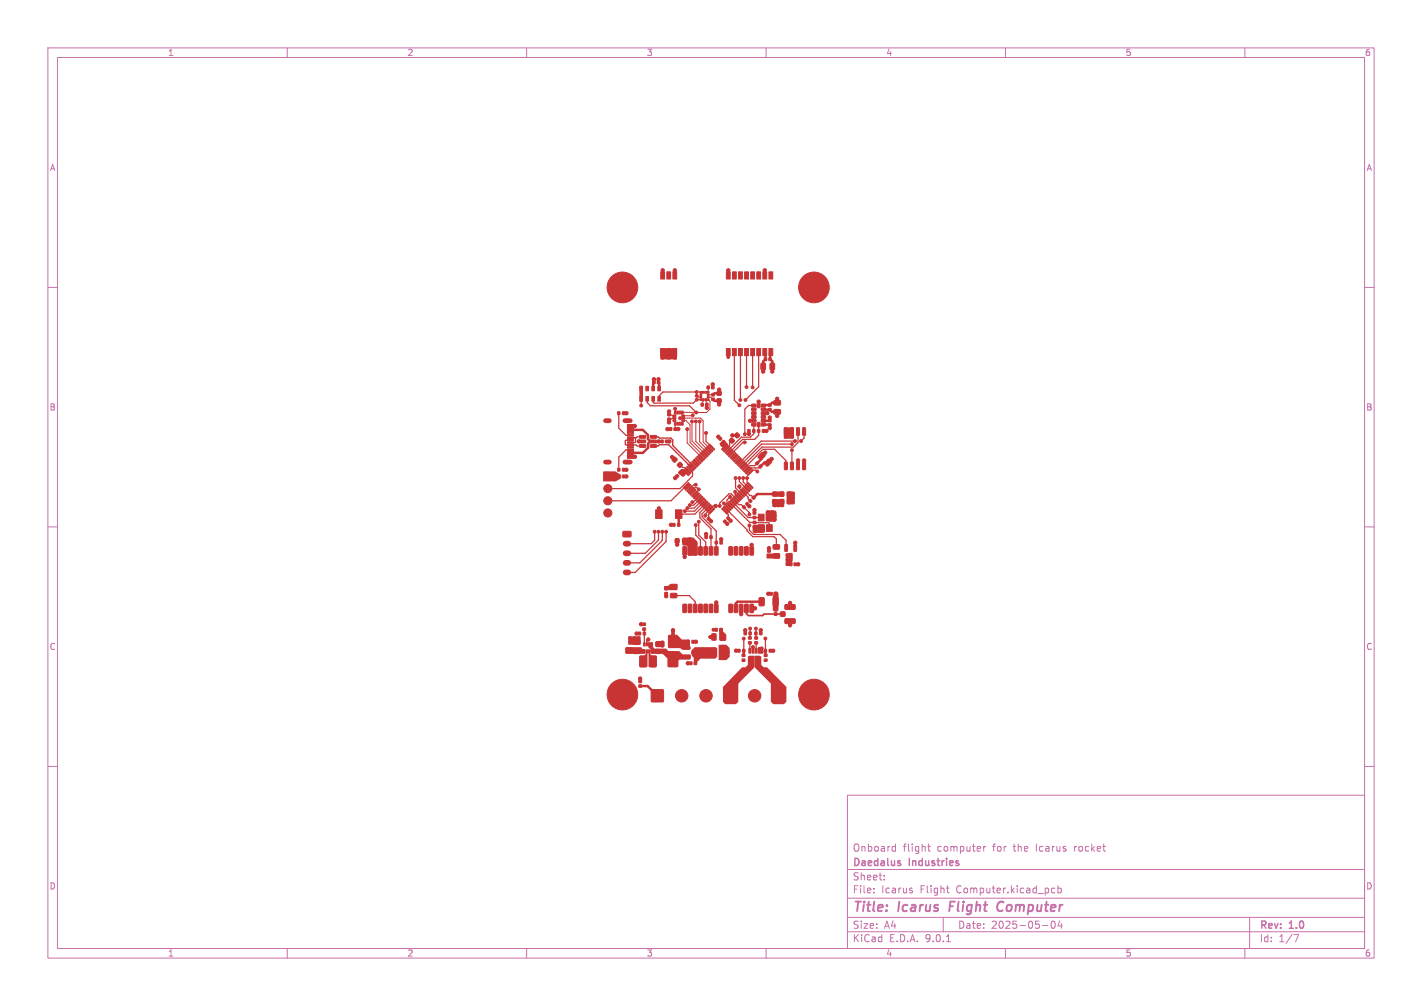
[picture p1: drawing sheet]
<svg xmlns="http://www.w3.org/2000/svg" width="297mm" height="210mm" viewBox="0 0 297 210" stroke-linecap="round" stroke-linejoin="round" font-family="sans-serif">
<defs><g id="words">
<g font-size="2.8" fill="#c872ab">
<text x="178" y="190.9">Title:</text>
<text x="187.7" y="190.9">Icarus</text>
<text x="199.1" y="190.9">Flight</text>
<text x="209.9" y="190.9">Computer</text>
</g>
<g font-size="2.1" fill="#c872ab">
<text x="178" y="178">Onboard</text>
<text x="188.6" y="178">flight</text>
<text x="195.8" y="178">computer</text>
<text x="207.5" y="178">for</text>
<text x="212" y="178">the</text>
<text x="216.8" y="178">Icarus</text>
<text x="224.9" y="178">rocket</text>
<text x="178" y="184">Sheet:</text>
<text x="178" y="181.2">Daedalus</text>
<text x="190" y="181.2">Industries</text>
<text x="178" y="186.7">File:</text>
<text x="184.1" y="186.7">Icarus</text>
<text x="192.2" y="186.7">Flight</text>
<text x="199.9" y="186.7">Computer.kicad_pcb</text>
<text x="178" y="196.9">KiCad</text>
<text x="178" y="194.1">Size:</text>
<text x="184.7" y="194.1">A4</text>
<text x="185.7" y="196.9">E.D.A.</text>
<text x="193.3" y="196.9">9.0.1</text>
<text x="200" y="194.1">Date:</text>
<text x="207" y="194.1">2025-05-04</text>
<text x="263" y="194.3">Rev:</text>
<text x="263" y="196.9">Id:</text>
<text x="267.1" y="196.9">1/7</text>
<text x="269.4" y="194.3">1.0</text>
</g>
<g font-size="1.8" fill="#c872ab">
<text x="35" y="11.9">1</text>
<text x="85" y="11.9">2</text>
<text x="135" y="11.9">3</text>
<text x="185" y="11.9">4</text>
<text x="235" y="11.9">5</text>
<text x="285" y="11.9">6</text>
<text x="10.3" y="35.9">A</text>
<text x="285.4" y="35.9">A</text>
<text x="10.3" y="85.9">B</text>
<text x="285.3" y="85.9">B</text>
<text x="10.3" y="135.9">C</text>
<text x="285.3" y="135.9">C</text>
<text x="10.3" y="185.9">D</text>
<text x="285.3" y="185.9">D</text>
<text x="35" y="199.9">1</text>
<text x="85" y="199.9">2</text>
<text x="135" y="199.9">3</text>
<text x="185" y="199.9">4</text>
<text x="235" y="199.9">5</text>
<text x="285" y="199.9">6</text>
</g>
</g></defs>
<g fill="none" stroke="#c872ab" stroke-width=".21">
<path d="M10 10h277v190h-277zM12 12h273v186h-273zM60 10v2M110 10v2M160 10v2M210 10v2M260 10v2M10 60h2M285 60h2M10 110h2M285 110h2M10 160h2"/>
<path d="M177 166h108v32h-108zM186.6 176.7l.4 .1M187 176.2v1.5M187 177.6l-.4 .1M193.7 176.7h.6M194 176.2v1.3l.3 .2M205.5 176.7v1M205.9 176.7l-.4 .3M285 160h2M60 198v2M110 198v2M160 198v2"/>
<path d="M177 194.5h108M177 191.5h108M177 187.5h108M177 181.5h108M182.5 186.3v.1M182.5 185.5v.1M184.7 183.6v.1M184.7 182.8v.1M190.4 185.9l.2 .2-.2 .3M190.4 185.4l.1 .1M197 191.5v3M197.7 196.6h.8"/>
<path d="M197.7 185.4h.5M198 186.3l.2 .1M210 198v2M217.7 193.2h1.2M219.7 192.4a.81 .81 0 0 0 .3 1.4l.2-.1 .2-.5-.2-.8M219.7 186.3l.2 .1 .4-.1M220.3 185.5l-.4-.1-.2 .1M221 185.5l.4-.1 .3 .3-.2 .6h-.5M221 184.9v1.5M221.3 192.2l-.3 1.1h.9M221.7 192.8v1M260 198v2"/>
<path d="M261 191.5v6.5M270.2 195.1h1l-.6 1.5"/>
</g>
<path d="M198.5 188.2l-.2 2M209.3 188.2a1.07 1.07 0 0 0-1 .8 1.07 1.07 0 0 0 .5 1.2l.5-.1" fill="none" stroke="#c872ab" stroke-width=".4"/>
<path d="M187.9 179.7l.2 .1M187.9 180.2l.2 .2-.2 .3" fill="none" stroke="#c872ab" stroke-width=".3"/>
<g fill="#c83434" stroke="#c83434" stroke-width=".21">
<path d="M136.1 144h2.4v2.5h-2.4z"/>
<path d="M141.5 96.9l.5-.4 .6 .5-.6 .6-.5-.4z"/>
<path d="M140.4 95.8l.5-.4 .6 .5-.6 .6-.5-.4z"/>
<path d="M129 97.8h.5v.5h-.5z"/>
<path d="M130 97.8h.5v.5h-.5z"/>
<path d="M142.7 126.2l.5-.1 .2 .1v1.5l-.1 .2-.7-.1z"/>
<path d="M143.8 126.2l.5-.1 .2 .1v1.5l-.1 .2-.7-.1z"/>
<path d="M144.9 126.2l.5-.1 .2 .1v1.5l-.1 .2-.7-.1z"/>
<path d="M146 126.2l.5-.1 .2 .1v1.5l-.1 .2-.7-.1z"/>
<path d="M147.1 126.2l.5-.1 .2 .1v1.5l-.1 .2-.7-.1z"/>
<path d="M148.2 126.2l.5-.1 .2 .1v1.5l-.1 .2-.7-.1z"/>
<path d="M149.3 126.2l.5-.1 .2 .1v1.5l-.1 .2-.7-.1z"/>
<path d="M152.3 126.2l.5-.1 .2 .1v1.5l-.1 .2-.7-.1z"/>
<path d="M153.4 126.2l.5-.1 .2 .1v1.5l-.1 .2-.7-.1z"/>
<path d="M154.5 126.2l.5-.1 .2 .1v1.5l-.1 .2-.7-.1z"/>
<path d="M155.6 126.2l.5-.1 .2 .1v1.5l-.1 .2-.7-.1z"/>
<path d="M156.7 126.2l.5-.1 .2 .1v1.5l-.1 .2-.7-.1z"/>
<path d="M156.7 114.2l.5-.1 .2 .1v1.5l-.1 .2-.7-.1z"/>
<path d="M155.6 114.2l.5-.1 .2 .1v1.5l-.1 .2-.7-.1z"/>
<path d="M154.5 114.2l.5-.1 .2 .1v1.5l-.1 .2-.7-.1z"/>
<path d="M153.4 114.2l.5-.1 .2 .1v1.5l-.1 .2-.7-.1z"/>
<path d="M152.3 114.2l.5-.1 .2 .1v1.5l-.1 .2-.7-.1z"/>
<path d="M149.3 114.2l.5-.1 .2 .1v1.5l-.1 .2-.7-.1z"/>
<path d="M148.2 114.2l.5-.1 .2 .1v1.5l-.1 .2-.7-.1z"/>
<path d="M147.1 114.2l.5-.1 .2 .1v1.5l-.1 .2-.7-.1z"/>
<path d="M146 114.2l.5-.1 .2 .1v1.5l-.1 .2-.7-.1z"/>
<path d="M144.9 114.2l.5-.1 .2 .1v1.5l-.1 .2-.7-.1z"/>
<path d="M143.8 114.2l.5-.1 .2 .1v1.5l-.1 .2-.7-.1z"/>
<path d="M142.7 114.2l.5-.1 .2 .1v1.5l-.1 .2-.7-.1z"/>
<path d="M161.4 104.3h.8v.8h-.8z"/>
<path d="M161.4 102.8h.8v.7h-.8z"/>
<path d="M161.5 115.6h1.2l.1 .2v.6l-.2 .1h-1l-.2-.2z"/>
<path d="M161.5 113.8l1.2-.1 .1 .2v.6l-.2 .2-1-.1-.2-.2z"/>
<path d="M137 135.6h.8v.8h-.8z"/>
<path d="M137 134.1h.8v.7h-.8z"/>
<path d="M133.3 132h.5v.5h-.5z"/>
<path d="M134.3 132h.5v.5h-.5z"/>
<path d="M157.6 131.9h.5v.6h-.5z"/>
<path d="M158.7 131.9h.4v.6h-.4z"/>
<path d="M148.7 82.2h.5v.4h-.5z"/>
<path d="M148.7 83.1h.5v.5h-.5z"/>
<path d="M159 75.9l.7-.1 .2 .1v1.1l-.2 .2h-.6l-.2-.1z"/>
<path d="M160.9 75.9l.6-.1 .3 .1v1.1l-.2 .2h-.6l-.2-.1z"/>
<path d="M157.3 107.8h.5v.5h-.5z"/>
<path d="M157.3 106.8h.5v.5h-.5z"/>
<path d="M132.3 135.5h1.3l.1 .2v.6l-.2 .2-1.1-.1-.1-.2z"/>
<path d="M132.3 133.6h1.3l.1 .2v.6l-.2 .2-1.1-.1-.1-.2z"/>
<path d="M157.3 108.8h.6v.5h-.6z"/>
<path d="M157.3 109.8h.6v.5h-.6z"/>
<path d="M157.8 96.6l.4-.2 .3 .3-.4 .4-.3-.3z"/>
<path d="M158.7 97.1h.2l.3 .3-.4 .3-.3-.3z"/>
<path d="M161.7 83.7l1.2-.1 .1 .2v.6l-.2 .2h-1l-.2-.3z"/>
<path d="M161.7 85.6l1.2-.1 .1 .2v.6l-.2 .2h-1l-.2-.3z"/>
<path d="M141.8 98.6l.3-.2 .4 .4-.4 .2-.3-.3z"/>
<path d="M141.3 99.1l.2-.1 .3 .3-.3 .4-.4-.3z"/>
<path d="M149.8 81.7h.8v.8h-.8z"/>
<path d="M149.8 83.3h.8v.7h-.8z"/>
<path d="M138.9 122.7h.5v.4h-.5z"/>
<path d="M138.9 123.7h.5v.4h-.5z"/>
<path d="M160.5 84.3h.5v.5h-.5z"/>
<path d="M160.5 85.3h.5v.5h-.5z"/>
<path d="M159 88.4h.8l.1 .5h-.8z"/>
<path d="M159 87.6h.8l.1 .5h-.8z"/>
<path d="M159 86.8h.8l.1 .5h-.8z"/>
<path d="M159 86h.8l.1 .5h-.8z"/>
<path d="M159 85.2h.8l.1 .5h-.8z"/>
<path d="M159 84.4h.8l.1 .5h-.8z"/>
<path d="M158.2 84.2l.5 .1v.8l-.5-.1z"/>
<path d="M157 84.4h.8l.1 .5h-.8z"/>
<path d="M157 85.2h.8l.1 .5h-.8z"/>
<path d="M157 86h.8l.1 .5h-.8z"/>
<path d="M157 86.8h.8l.1 .5h-.8z"/>
<path d="M157 87.6h.8l.1 .5h-.8z"/>
<path d="M157 88.4h.8l.1 .5h-.8z"/>
<path d="M158.2 88.2l.5 .1v.8l-.5-.1z"/>
<path d="M156.3 132.9h.6v.5h-.6z"/>
<path d="M156.3 134h.6v.4h-.6z"/>
<path d="M162.9 102.8h.8v.8h-.8z"/>
<path d="M164.5 102.8h.7v.8h-.7z"/>
<path d="M146.2 81.7h.4v.4h-.4z"/>
<path d="M146.2 82.2h.4v.4h-.4z"/>
<path d="M146.2 82.7h.4v.4h-.4z"/>
<path d="M146.2 83.2h.4v.4h-.4z"/>
<path d="M146.7 83.2h.4v.4h-.4z"/>
<path d="M147.2 83.2h.4v.4h-.4z"/>
<path d="M147.7 83.2h.4v.4h-.4z"/>
<path d="M147.7 82.7h.4v.4h-.4z"/>
<path d="M147.7 82.2h.4v.4h-.4z"/>
<path d="M147.7 81.7h.4v.4h-.4z"/>
<path d="M147.2 81.7h.4v.4h-.4z"/>
<path d="M146.7 81.7h.4v.4h-.4z"/>
<path d="M141.5 109.3h.5v.5h-.5z"/>
<path d="M140.5 109.3h.5v.5h-.5z"/>
<path d="M147.2 111.8h.5v.6h-.5z"/>
<path d="M148.3 111.8h.4v.6h-.4z"/>
<path d="M126.1 98.6h1.7v1.7h-1.7z"/>
<path d="M150.4 131.2h.4v.6h-.4z"/>
<path d="M149.3 131.2h.5v.6h-.5z"/>
<path d="M134.2 131.1h.6v.5h-.6z"/>
<path d="M134.2 130.1h.6v.4h-.6z"/>
<path d="M150.6 132.3h.6l.2 .1 .1 1-.2 .3h-.6l-.2-.2z"/>
<path d="M148.7 132.3h.6l.3 .1v1l-.2 .3h-.5l-.3-.2z"/>
<path d="M147.9 108h.2l.3 .3-.4 .4-.4-.4z"/>
<path d="M147 107.5l.3-.2 .4 .3-.4 .4-.3-.3z"/>
<path d="M159.2 89.7h.5v.5h-.5z"/>
<path d="M158.2 89.7h.5v.5h-.5z"/>
<path d="M156.2 89.7h.5v.5h-.5z"/>
<path d="M157.2 89.7h.5v.5h-.5z"/>
<path d="M129 99.2h.5v.5h-.5z"/>
<path d="M130 99.2h.5v.5h-.5z"/>
<path d="M151.8 108.1l.3-.2 .3 .4-.3 .2-.3-.3z"/>
<path d="M151.1 108.8l.4-.3 .3 .5-.4 .2-.3-.3z"/>
<path d="M137.3 79.6h.5v.5h-.5z"/>
<path d="M136.3 79.6h.5v.5h-.5z"/>
<path d="M134.4 135.7h.3v.6h-.3z"/>
<path d="M134.9 135.7h.3v.6h-.3z"/>
<path d="M135.4 135.7h.3v.6h-.3z"/>
<path d="M135.9 135.7h.3v.6h-.3z"/>
<path d="M135.9 134.2h.3v.6h-.3z"/>
<path d="M135.4 134.2h.3v.6h-.3z"/>
<path d="M134.9 134.2h.3v.6h-.3z"/>
<path d="M134.4 134.2h.3v.6h-.3z"/>
<path d="M142.7 135h1.3l.1 .5h-1.4z"/>
<path d="M142.7 136.9h1.3l.1 .5h-1.4z"/>
<path d="M144.5 135.9h1.4l.1 .5-1.4 .1z"/>
<path d="M163 127.8h.9v.8h-.9z"/>
<path d="M164 126.3l2-.1 .1 .2v.7l-.2 .1h-1.8l-.2-.2z"/>
<path d="M164 129.2h2l.1 .2v.6l-.2 .2h-1.8l-.2-.3z"/>
<path d="M135.9 137.1l.9-.1 .2 .2v1.8l-.1 .2h-.9l-.2-.1z"/>
<path d="M133.7 137.1l.9-.1 .3 .2v1.8l-.2 .2h-.8l-.2-.1z"/>
<path d="M133.6 90.9h1.2l.1 .5-1.3 .1z"/>
<path d="M133.6 91.9h1.2l.1 .5h-1.3z"/>
<path d="M133.6 92.8h1.2l.1 .5-1.3 .1z"/>
<path d="M135.9 92.8h1.1l.1 .5-1.2 .1z"/>
<path d="M135.9 91.9h1.1l.1 .5h-1.2z"/>
<path d="M135.9 90.9h1.1l.1 .5-1.2 .1z"/>
<path d="M139.7 136.7h1.7v2.4h-1.7z"/>
<path d="M139.7 132.7h1.7v2.4h-1.7z"/>
<path d="M150.4 113h.5v.6h-.5z"/>
<path d="M149.4 113h.4v.6h-.4z"/>
<path d="M159.6 135.6h.5v.5h-.5z"/>
<path d="M160.7 135.6h.4v.5h-.4z"/>
<path d="M150.8 92.2l.3-.3 .4 .4-.4 .3-.3-.2z"/>
<path d="M150.4 91.3h.2l.2 .3-.4 .4-.3-.4z"/>
<path d="M161.8 123.7h.4v.5h-.4z"/>
<path d="M160.8 123.7h.5v.5h-.5z"/>
<path d="M160.3 115.8h.6v.5h-.6z"/>
<path d="M160.3 114.8h.6v.5h-.6z"/>
<path d="M164.9 117.5h.5v.6h-.5z"/>
<path d="M165.9 117.5h.4v.6h-.4z"/>
<path d="M133.4 143h.6v.5h-.6z"/>
<path d="M133.4 142h.6v.5h-.6z"/>
<path d="M159.6 137.6h.6v.5h-.6z"/>
<path d="M159.6 136.6h.6v.4h-.6z"/>
<path d="M147.7 80.6h.5v.5h-.5z"/>
<path d="M148.6 80.6h.5v.5h-.5z"/>
<path d="M139.5 86.3h.5v.5h-.5z"/>
<path d="M139.5 87.3h.5v.5h-.5z"/>
<path d="M157.1 103.8l.3-.2 .3 .4-.3 .2-.3-.3z"/>
<path d="M156.4 104.5l.4-.3 .3 .5-.4 .2-.3-.3z"/>
<path d="M129 86h.5v.5h-.5z"/>
<path d="M130 86h.5v.5h-.5z"/>
<path d="M162.9 104.3h.8v.8h-.8z"/>
<path d="M164.5 104.3h.7v.8h-.7z"/>
<path d="M159.6 74.7h.5v.5h-.5z"/>
<path d="M160.6 74.7h.5v.5h-.5z"/>
<path d="M157.6 132.9h.6v.5h-.6z"/>
<path d="M157.6 134h.6v.4h-.6z"/>
<path d="M160.1 109.5h1.2v1.4h-1.2z"/>
<path d="M160.1 107.3h1.2v1.4h-1.2z"/>
<path d="M158.4 107.3h1.2v1.4h-1.2z"/>
<path d="M158.4 109.5h1.2v1.4h-1.2z"/>
<path d="M158.6 124.8l.8-.1 .2 .2v1.3l-.1 .3h-.7l-.3-.2z"/>
<path d="M161.5 124.8l.8-.1 .2 .2 .1 1.3-.2 .3h-.7l-.2-.2z"/>
<path d="M163.9 96.5h.5v1.6l-.6-.1z"/>
<path d="M165.1 96.5h.6l-.1 1.6-.5-.1z"/>
<path d="M166.4 96.5h.6l-.1 1.6-.5-.1z"/>
<path d="M167.7 96.5h.6l-.1 1.6-.6-.1z"/>
<path d="M167.7 89.3l.6 .1-.1 1.5-.6-.1z"/>
<path d="M166.4 89.3l.6 .1-.1 1.5-.5-.1z"/>
<path d="M165.1 89.3l.6 .1-.1 1.5-.5-.1z"/>
<path d="M163.9 89.3l.5 .1v1.5l-.6-.1z"/>
<path d="M131.1 88.6h1.2v.6h-1.2z"/>
<path d="M131.1 89.4h1.2v.6h-1.2z"/>
<path d="M131.1 90.7h1.2v.3h-1.2z"/>
<path d="M131.1 91.7h1.2v.3h-1.2z"/>
<path d="M131.1 92.2h1.2v.3h-1.2z"/>
<path d="M131.1 93.2h1.2v.3h-1.2z"/>
<path d="M131.1 94.2h1.2v.6h-1.2z"/>
<path d="M131.1 95h1.2v.6h-1.2z"/>
<path d="M131.1 93.7h1.2v.3h-1.2z"/>
<path d="M131.1 92.7h1.2v.3h-1.2z"/>
<path d="M131.1 91.2h1.2v.3h-1.2z"/>
<path d="M131.1 90.2h1.2v.3h-1.2z"/>
<path d="M142.6 112.5h.8v.8h-.8z"/>
<path d="M141 112.5h.8v.8h-.8z"/>
<path d="M152.4 91.8l.5-.4 .4 .4 .1 .3-.6 .4-.5-.4z"/>
<path d="M153.8 90.4l.2-.1 .5 .5-.5 .6h-.2l-.4-.4z"/>
<path d="M160.5 88.5h.5v.5h-.5z"/>
<path d="M160.5 87.5h.5v.5h-.5z"/>
<path d="M165.8 113.7h.6l-.1 1.4-.5-.1z"/>
<path d="M163.9 113.7h.6l-.1 1.4-.5-.1z"/>
<path d="M164.9 115.6h.5l-.1 1.4-.4-.1z"/>
<path d="M148.5 135.4l.8-.1 .3 .2v1.3l-.2 .3h-.8l-.2-.2z"/>
<path d="M138 91.9h.5v.5h-.5z"/>
<path d="M139 91.9h.5v.5h-.5z"/>
<path d="M159.1 94.5h.3l.4 .6-.9 .9-.6-.6z"/>
<path d="M160.4 95.9h.4l.4 .5-.9 .9-.6-.6z"/>
<path d="M143.5 133.7h.5v.6h-.5z"/>
<path d="M144.5 133.7h.5v.6h-.5z"/>
<path d="M155 137.6h.6v.5h-.6z"/>
<path d="M155 136.6h.6v.4h-.6z"/>
<path d="M142.4 85.8l.3 .1-.1 .5h-.2z"/>
<path d="M141.9 85.8l.3 .1-.1 .5h-.2z"/>
<path d="M141.4 85.8l.3 .1-.1 .5h-.2z"/>
<path d="M140.9 85.8l.3 .1-.1 .5h-.2z"/>
<path d="M140.6 86.6h.5l.1 .3-.6 .1z"/>
<path d="M140.6 87.1h.5l.1 .3-.6 .1z"/>
<path d="M140.6 87.6h.5l.1 .3-.6 .1z"/>
<path d="M140.9 88.2h.3l-.1 .6-.2-.1z"/>
<path d="M141.4 88.2h.3l-.1 .6-.2-.1z"/>
<path d="M141.9 88.2h.3l-.1 .6-.2-.1z"/>
<path d="M142.4 88.2h.3l-.1 .6-.2-.1z"/>
<path d="M142.4 87.6h.5l.1 .3-.6 .1z"/>
<path d="M142.4 87.1h.5l.1 .3-.6 .1z"/>
<path d="M142.4 86.6h.5l.1 .3-.6 .1z"/>
<path d="M155.1 135.6h.5v.5h-.5z"/>
<path d="M154.1 135.6h.5v.5h-.5z"/>
<path d="M140.8 89.3h.5v.5h-.5z"/>
<path d="M139.8 89.3h.5v.5h-.5z"/>
<path d="M140.1 122h1.1l.2 .2v.6l-.2 .1h-1l-.2-.2z"/>
<path d="M140.1 123.9h1.1l.2 .2v.6l-.2 .1h-1l-.2-.2z"/>
<path d="M161.7 127.9h.6v.5h-.6z"/>
<path d="M161.7 127h.6v.5h-.6z"/>
<path d="M156.4 131.9h.5v.6h-.5z"/>
<path d="M155.4 131.9h.5v.6h-.5z"/>
<path d="M160.6 56.8h.8v1.5h-.8z"/>
<path d="M159.3 56.8h.8v1.5h-.8z"/>
<path d="M158.1 56.8h.8v1.5h-.8z"/>
<path d="M156.8 56.8h.8v1.5h-.8z"/>
<path d="M155.5 56.8h.8v1.5h-.8z"/>
<path d="M154.3 56.8h.8v1.5h-.8z"/>
<path d="M153 56.8h.8v1.5h-.8z"/>
<path d="M151.7 56.8h.8v1.5h-.8z"/>
<path d="M140.5 56.8h.8v1.5h-.8z"/>
<path d="M139.3 56.8h.8v1.5h-.8z"/>
<path d="M138 56.8h.8v1.5h-.8z"/>
<path d="M138 72.8h.8v1.5h-.8z"/>
<path d="M139.3 72.8h.8v1.5h-.8z"/>
<path d="M140.5 72.8h.8v1.5h-.8z"/>
<path d="M151.7 72.8h.8v1.5h-.8z"/>
<path d="M153 72.8h.8v1.5h-.8z"/>
<path d="M154.3 72.8h.8v1.5h-.8z"/>
<path d="M155.5 72.8h.8v1.5h-.8z"/>
<path d="M156.8 72.8h.8v1.5h-.8z"/>
<path d="M158.1 72.8h.8v1.5h-.8z"/>
<path d="M159.3 72.8h.8v1.5h-.8z"/>
<path d="M160.6 72.8h.8v1.5h-.8z"/>
<path d="M136.9 106.4h1.4v1.8h-1.4z"/>
<path d="M141.1 106.4h1.3v1.8h-1.3z"/>
<path d="M150.8 106.2l.2-.1 1 1.1-.2 .1z"/>
<path d="M151.1 105.8l.2-.1 1 1.1-.2 .1z"/>
<path d="M151.5 105.5l.2-.1 1 1.1-.2 .1z"/>
<path d="M151.8 105.1l.2-.1 1 1.1-.2 .1z"/>
<path d="M152.2 104.8l.2-.2 1 1.1-.2 .2z"/>
<path d="M152.5 104.4l.2-.1 1 1.1-.2 .1z"/>
<path d="M152.9 104l.2-.1 1 1.1-.2 .1z"/>
<path d="M153.2 103.7l.2-.1 1 1.1-.2 .1z"/>
<path d="M153.6 103.3l.2-.1 1 1.1-.2 .1z"/>
<path d="M153.9 103l.3-.1 .9 1.1-.2 .1z"/>
<path d="M154.3 102.6l.2-.1 1 1.1-.2 .1z"/>
<path d="M154.6 102.3l.3-.1 1 1.1-.3 .1z"/>
<path d="M155 101.9l.2-.1 1 1.1-.2 .1z"/>
<path d="M155.4 101.6l.2-.1 1 1.1-.3 .1z"/>
<path d="M155.7 101.2l.2-.1 1 1.1-.2 .1z"/>
<path d="M156.1 100.9l.2-.1 1 1.1-.2 .1z"/>
<path d="M156.1 99l1-1 .2 .1-1 1.1z"/>
<path d="M156.7 97.7l.2 .2-1.1 1-.1-.2z"/>
<path d="M155.4 98.3l.9-1 .3 .1-1 1.1z"/>
<path d="M155 98l1-1 .2 .1-1 1.1z"/>
<path d="M155.6 96.6l.3 .2-1.1 1-.2-.2z"/>
<path d="M155.3 96.3l.2 .2-1.1 1-.1-.2z"/>
<path d="M153.9 96.9l1-1 .2 .1-.9 1.1z"/>
<path d="M153.6 96.6l1-1 .2 .1-1 1.1z"/>
<path d="M154.2 95.2l.2 .2-1.1 1-.1-.2z"/>
<path d="M152.9 95.8l1-.9 .2 .1-1 1.1z"/>
<path d="M152.5 95.5l1-1 .2 .1-1 1.1z"/>
<path d="M152.2 95.1l1-1 .2 .2-1 1.1z"/>
<path d="M152.8 93.8l.2 .2-1.1 1-.1-.2z"/>
<path d="M151.5 94.4l1-1 .2 .1-1 1.1z"/>
<path d="M151.1 94.1l1-1 .2 .1-1 1.1z"/>
<path d="M151.8 92.7l.2 .2-1.1 1-.1-.2z"/>
<path d="M148 92.8l.2-.1 1 1.1-.2 .1z"/>
<path d="M147.7 93.2l.2-.1 1 1.1-.2 .1z"/>
<path d="M147.4 93.4l1.1 1-.1 .2-1.1-.9z"/>
<path d="M147 93.9l.2-.1 1 1.1-.2 .1z"/>
<path d="M146.6 94.3l.2-.2 1 1.1-.2 .2z"/>
<path d="M146.3 94.6l.2-.1 1 1.1-.2 .1z"/>
<path d="M146 94.9l1.1 .9-.1 .3-1.1-1z"/>
<path d="M145.6 95.3l.2-.1 1 1.1-.2 .1z"/>
<path d="M145.2 95.7l.2-.1 1 1.1-.2 .1z"/>
<path d="M144.9 96l.2-.1 1 1.1-.3 .1z"/>
<path d="M144.6 96.3l1.1 1-.1 .2-1.1-1z"/>
<path d="M144.3 96.6l1.1 1-.2 .2-1.1-1z"/>
<path d="M143.9 97l1.1 1-.1 .2-1.1-1z"/>
<path d="M143.4 97.4l.3-.1 .9 1.1-.2 .1z"/>
<path d="M143.1 97.8l.2-.1 1 1.1-.2 .1z"/>
<path d="M142.7 98.1l.2-.1 1 1.1-.2 .1z"/>
<path d="M142.7 101.8l1-1 .2 .1-1 1.1z"/>
<path d="M144.1 101.1l.2 .2-1.1 1-.1-.2z"/>
<path d="M144.4 101.5l.2 .2-1.1 1-.1-.2z"/>
<path d="M143.8 102.8l1-1 .2 .1-1 1.1z"/>
<path d="M144.1 103.2l1-1 .3 .1-1 1.1z"/>
<path d="M145.5 102.5l.2 .2-1.1 1-.1-.2z"/>
<path d="M144.9 103.9l.9-1 .3 .1-1 1.1z"/>
<path d="M145.2 104.2l1-1 .2 .1-1 1.1z"/>
<path d="M145.6 104.6l1-1 .2 .1-1 1.1z"/>
<path d="M146.9 103.9l.2 .3-1.1 .9-.1-.2z"/>
<path d="M146.3 105.3l1-1 .2 .1-1 1.1z"/>
<path d="M146.6 105.6l1-1 .2 .2-1 1.1z"/>
<path d="M148 105l.2 .2-1.1 1-.1-.2z"/>
<path d="M148.3 105.4l.2 .2-1.1 1-.1-.3z"/>
<path d="M147.7 106.7l1-1 .2 .1-1 1.1z"/>
<path d="M148 107.1l1-1 .2 .1-1 1.1z"/>
<path d="M145 138.2h.5v.5h-.5z"/>
<path d="M144 138.2h.5v.5h-.5z"/>
<path d="M155.1 105.8l.3-.2 .3 .4-.3 .2-.4-.3z"/>
<path d="M155.8 105.1l.3-.2 .3 .4-.4 .3-.3-.3z"/>
<path d="M158.4 135.4h.4v.9h-.4z"/>
<path d="M157.7 135.4h.4v.9h-.4z"/>
<path d="M157.1 135.4h.4v.9h-.4z"/>
<path d="M156.4 135.4h.4v.9h-.4z"/>
<path d="M156.5 137h1v2.2h-.4v-.5h-.3v.5h-.4z"/>
<path d="M157.7 137h1l.1 2.2h-.4v-.5h-.3v.5h-.4z"/>
<path d="M146.4 84.2h.5v.6h-.5z"/>
<path d="M147.4 84.2h.5v.6h-.5z"/>
<path d="M137.4 80.6h.5v1h-.5z"/>
<path d="M136.1 80.6h.6v1h-.6z"/>
<path d="M134.9 80.6h.5v1h-.5z"/>
<path d="M133.6 80.6h.6v1h-.6z"/>
<path d="M133.6 82.8h.6v.9h-.6z"/>
<path d="M134.9 82.8h.5v.9h-.5z"/>
<path d="M136.1 82.8h.6v.9h-.6z"/>
<path d="M137.4 82.8h.5v.9h-.5z"/>
<path d="M130.1 111l1.6-.1 .1 .3v.7l-.2 .2h-1.4l-.1-.2z"/>
<circle cx="142.4" cy="145.2" r="1.3"/>
<circle cx="147.5" cy="145.2" r="1.3"/>
<circle cx="152.5" cy="145.2" r="1.3"/>
<circle cx="157.6" cy="145.2" r="1.3"/>
<circle cx="162.7" cy="145.2" r="1.3"/>
<circle cx="170" cy="145" r="3.2"/>
<circle cx="170" cy="60" r="3.2"/>
<circle cx="127" cy="102" r=".85"/>
<circle cx="127" cy="104.5" r=".85"/>
<circle cx="127" cy="107.1" r=".85"/>
<circle cx="130" cy="145" r="3.2"/>
<circle cx="130" cy="60" r="3.2"/>
<circle cx="157.7" cy="127" r=".35"/>
<circle cx="157.3" cy="135.1" r=".3"/>
<circle cx="159.1" cy="136.1" r=".3"/>
<circle cx="159.1" cy="135.4" r=".3"/>
<circle cx="152.1" cy="74.5" r=".3"/>
<circle cx="139.1" cy="111" r=".3"/>
<circle cx="136.7" cy="111" r=".3"/>
<circle cx="137.5" cy="111" r=".3"/>
<circle cx="138.3" cy="111" r=".3"/>
<circle cx="165.4" cy="91.2" r=".3"/>
<circle cx="139.7" cy="85.9" r=".35"/>
<circle cx="131" cy="135.5" r=".3"/>
<circle cx="159.4" cy="77.6" r=".35"/>
<circle cx="145.2" cy="113.5" r=".35"/>
<circle cx="150.2" cy="81.3" r=".35"/>
<circle cx="142.7" cy="99.1" r=".3"/>
<circle cx="144.1" cy="112.6" r=".35"/>
<circle cx="161.8" cy="105.5" r=".3"/>
<circle cx="148.3" cy="133" r=".3"/>
<circle cx="152.6" cy="108.7" r=".35"/>
<circle cx="141.7" cy="89.6" r=".35"/>
<circle cx="159.8" cy="94.5" r=".35"/>
<circle cx="150.9" cy="92.9" r=".3"/>
<circle cx="131.7" cy="136.1" r=".3"/>
<circle cx="162.6" cy="105.5" r=".3"/>
<circle cx="166.7" cy="96.1" r=".35"/>
<circle cx="164.5" cy="116.8" r=".3"/>
<circle cx="158.5" cy="83.8" r=".35"/>
<circle cx="147.5" cy="111.5" r=".35"/>
<circle cx="137.5" cy="79.2" r=".35"/>
<circle cx="160.8" cy="89.4" r=".35"/>
<circle cx="137.6" cy="106.1" r=".35"/>
<circle cx="150.6" cy="112.6" r=".35"/>
<circle cx="144.1" cy="113.5" r=".35"/>
<circle cx="131.7" cy="135.5" r=".3"/>
<circle cx="164.1" cy="91.2" r=".3"/>
<circle cx="156.4" cy="90.6" r=".35"/>
<circle cx="162.3" cy="83.3" r=".35"/>
<circle cx="131" cy="136.1" r=".3"/>
<circle cx="164.5" cy="115.9" r=".3"/>
<circle cx="133" cy="132.3" r=".35"/>
<circle cx="160.1" cy="90" r=".35"/>
<circle cx="163.3" cy="105.5" r=".3"/>
<circle cx="148.5" cy="108.8" r=".35"/>
<circle cx="164.5" cy="117.8" r=".3"/>
<circle cx="166.7" cy="117.8" r=".35"/>
<circle cx="153.7" cy="135.8" r=".35"/>
<circle cx="141" cy="99.8" r=".35"/>
<circle cx="133.4" cy="133.2" r=".3"/>
<circle cx="155.6" cy="131.6" r=".35"/>
<circle cx="140.4" cy="95.4" r=".35"/>
<circle cx="130.8" cy="99.5" r=".35"/>
<circle cx="161.5" cy="135.9" r=".35"/>
<circle cx="143" cy="116.3" r=".35"/>
<circle cx="160.6" cy="114.4" r=".35"/>
<circle cx="151.8" cy="137" r=".3"/>
<circle cx="147.6" cy="85.1" r=".35"/>
<circle cx="166.1" cy="113.3" r=".35"/>
<circle cx="139.7" cy="74.7" r=".3"/>
<circle cx="157" cy="113.8" r=".35"/>
<circle cx="153" cy="90.9" r=".35"/>
<circle cx="165.6" cy="104.7" r=".3"/>
<circle cx="140.9" cy="56.4" r=".35"/>
<circle cx="133.9" cy="130.3" r=".35"/>
<circle cx="139.4" cy="89.6" r=".35"/>
<circle cx="152.1" cy="56.4" r=".35"/>
<circle cx="132.6" cy="88.9" r=".35"/>
<circle cx="138.3" cy="134.8" r=".3"/>
<circle cx="145.4" cy="134" r=".35"/>
<circle cx="157.7" cy="110.9" r=".35"/>
<circle cx="132.6" cy="95.3" r=".35"/>
<circle cx="150" cy="91.2" r=".35"/>
<circle cx="158.9" cy="131.6" r=".35"/>
<circle cx="143.7" cy="138.5" r=".35"/>
<circle cx="151.9" cy="109.4" r=".35"/>
<circle cx="139.1" cy="124.5" r=".35"/>
<circle cx="130.8" cy="98.1" r=".35"/>
<circle cx="165.6" cy="103.9" r=".3"/>
<circle cx="156.5" cy="105.7" r=".35"/>
<circle cx="151.8" cy="135.4" r=".3"/>
<circle cx="160.4" cy="123.9" r=".35"/>
<circle cx="154.8" cy="128.2" r=".35"/>
<circle cx="131.6" cy="133.2" r=".3"/>
<circle cx="151" cy="137.4" r=".3"/>
<circle cx="149.6" cy="125.8" r=".35"/>
<circle cx="152" cy="136.2" r=".3"/>
<circle cx="138.3" cy="134.1" r=".3"/>
<circle cx="161.7" cy="108.5" r=".35"/>
<circle cx="159.7" cy="56.4" r=".35"/>
<circle cx="131.6" cy="134.1" r=".3"/>
<circle cx="160.8" cy="87.2" r=".35"/>
<circle cx="148.9" cy="80.2" r=".35"/>
<circle cx="130.8" cy="86.3" r=".35"/>
<circle cx="133.7" cy="141.6" r=".35"/>
<circle cx="149.5" cy="105.6" r=".35"/>
<circle cx="132.5" cy="133.2" r=".3"/>
<circle cx="138.4" cy="74.7" r=".3"/>
<circle cx="160.4" cy="107" r=".35"/>
<circle cx="141.4" cy="113.7" r=".35"/>
<circle cx="161.2" cy="95.8" r=".35"/>
<circle cx="140.9" cy="74.7" r=".3"/>
<circle cx="139.7" cy="88.2" r=".35"/>
<circle cx="156.7" cy="87.8" r=".35"/>
<circle cx="149" cy="131.5" r=".3"/>
<circle cx="154.4" cy="101.5" r=".35"/>
<circle cx="136.6" cy="79.2" r=".35"/>
<circle cx="157.6" cy="106.5" r=".35"/>
<circle cx="140.1" cy="109.6" r=".35"/>
<circle cx="161.7" cy="107.7" r=".35"/>
<circle cx="161.3" cy="107" r=".35"/>
<circle cx="151" cy="135" r=".3"/>
<circle cx="168" cy="96.1" r=".35"/>
<circle cx="161.3" cy="77.6" r=".35"/>
<circle cx="160.3" cy="86.2" r=".35"/>
<circle cx="162.3" cy="86.8" r=".35"/>
<circle cx="150.2" cy="84.4" r=".35"/>
<circle cx="133.4" cy="92.1" r=".35"/>
<circle cx="135.4" cy="133.5" r=".35"/>
<circle cx="165.6" cy="103.1" r=".3"/>
<circle cx="165" cy="130.5" r=".35"/>
<circle cx="139.8" cy="92.1" r=".35"/>
<circle cx="138.4" cy="56.4" r=".35"/>
<circle cx="165" cy="125.9" r=".35"/>
<circle cx="156.5" cy="109.7" r=".3"/>
<circle cx="156.5" cy="107.4" r=".3"/>
<circle cx="137.6" cy="92.1" r=".35"/>
<circle cx="140.6" cy="131.6" r=".35"/>
<circle cx="144.1" cy="105.4" r=".3"/>
<circle cx="143.6" cy="106.1" r=".3"/>
<circle cx="144.6" cy="104.8" r=".3"/>
<circle cx="143" cy="106.7" r=".3"/>
<circle cx="150.3" cy="105.6" r=".3"/>
<circle cx="155.3" cy="133.3" r=".3"/>
<circle cx="156.7" cy="131.2" r=".3"/>
<circle cx="151.2" cy="105.1" r=".3"/>
<circle cx="153.6" cy="102.7" r=".3"/>
<circle cx="159.9" cy="133.3" r=".3"/>
<circle cx="157.9" cy="131.2" r=".3"/>
<circle cx="152.5" cy="103.7" r=".3"/>
<circle cx="147.5" cy="90.4" r=".3"/>
<circle cx="133.9" cy="84.7" r=".3"/>
<circle cx="165.4" cy="92.7" r=".3"/>
<circle cx="165.4" cy="94" r=".3"/>
<circle cx="155.6" cy="92.3" r=".3"/>
<circle cx="155.6" cy="90.6" r=".3"/>
<circle cx="141" cy="85.3" r=".3"/>
<circle cx="143.5" cy="89.6" r=".3"/>
<circle cx="166" cy="92.1" r=".3"/>
<circle cx="167.3" cy="92.1" r=".3"/>
<circle cx="145.4" cy="86.1" r=".3"/>
<circle cx="146.1" cy="88" r=".3"/>
<circle cx="154.4" cy="99.8" r=".3"/>
<circle cx="154.4" cy="84.6" r=".3"/>
<circle cx="157.2" cy="80.9" r=".3"/>
<circle cx="158.2" cy="98.4" r=".3"/>
<circle cx="155.9" cy="80.8" r=".3"/>
<circle cx="156" cy="99.8" r=".3"/>
<circle cx="145.9" cy="102.2" r=".3"/>
<circle cx="145.9" cy="108.9" r=".3"/>
<circle cx="145.5" cy="82.6" r=".3"/>
<circle cx="144.5" cy="88" r=".3"/>
<circle cx="145.3" cy="109.6" r=".3"/>
<circle cx="145.3" cy="101.2" r=".3"/>
<circle cx="155.7" cy="83.5" r=".3"/>
<circle cx="155.2" cy="99.8" r=".3"/>
<circle cx="154.6" cy="83.5" r=".3"/>
<circle cx="153.6" cy="99.8" r=".3"/>
<circle cx="145.3" cy="88" r=".3"/>
<circle cx="145.5" cy="83.4" r=".3"/>
<circle cx="144.7" cy="86.7" r=".3"/>
<circle cx="145.5" cy="81.8" r=".3"/>
<circle cx="142" cy="87.3" r=".3"/>
</g>
<path d="M126.5 87.8h.8M126.5 96.5h.8M130.5 87.8h1.1M130.5 96.5h1.1" fill="none" stroke="#c83434" stroke-width="1"/>
<path d="M130.7 113.5h.5M130.7 115.5h.5M130.7 117.5h.5M130.7 119.5h.5M151 135.9v.6" fill="none" stroke="#c83434" stroke-width="1.2"/>
<g fill="none" stroke="#c83434" stroke-width=".51">
<path d="M138.4 56.4v1.1M138.4 56.4h.1M140.9 56.4v1.1M152.1 56.4v1.1M159.7 56.4v1.1M136.6 79.2l-.2 1.9M136.6 79.2h.1M137.5 79.2h.1M137.5 79.2l.2 1.9M152.1 73.5v1M159.7 73.5l.2 .2v1.3l-.5 .5v2.1M161 73.5l-.2 .2v1.3l.5 .4v2.2"/>
<path d="M130.2 99.5h.6M130.3 86.3h.5M130.3 98.1h.5M131.7 88.9h.9M131.7 95.3h.9M131.7 89.7h2.6l1 1.1v.9l.5 .5M132.6 88.9h.1M132.6 95.3h.1M133.4 92.1v.1M133.4 92.2h.8M135.8 92.2h2.5M135.8 92.2l-.4 .4v.9l-1.1 1h-2.6"/>
<path d="M139.2 92.2h.6M139.4 89.6h.7M139.7 87.5v.7M139.7 87.5h.1M139.7 86.6h.1M139.7 85.9v.7M140.1 89.6h.1M140.4 95.4l.5 .6M141 89.6h.7M141 89.6h.1M141.4 99.4l-.4 .4M147.6 84.5v.6"/>
<path d="M147.6 84.5h.1M148.9 80.2h.1M148.9 80.2v.7M148.9 83.4l.3 .3h1v.7M150 91.2l.4 .4M150.2 81.3v.8h-1l-.3 .3M150.2 84.4h.1M150.2 81.3h.1M150.4 91.6h.1M153 90.9h.1M153 90.9h.9M156.4 90v.6"/>
<path d="M156.4 90.6h.1M156.7 87.8h.1M156.7 87.8h.8M158.5 83.9v.7M158.5 83.9h.1M159.5 88.6h1.2l.1 .8M159.5 85.4l1.3 .1 .4 .5h1.1v.8M159.5 86.2h.8M159.5 90h.6M159.8 94.5l-.7 .7v.6l-1 .9M160.1 90h.1M160.3 86.2h.1"/>
<path d="M160.4 96.6h-.8l-.8 .8M160.4 96.6h.1M160.8 87.2l-.1 .6h-1.2M161.2 95.8l-.8 .8M162.3 83.3h.1M162.3 83.3v.8h-1l-.5 .5h-1.3M162.3 86.8h.1M166.7 96.1v1.2M166.7 96.1h.1M167.9 96.1v1.2M167.9 96.1h.1M137.6 106.1v1.2"/>
<path d="M140.1 109.6h.6M141.4 112.9v.8M141.8 107.3v2.3M143 115v1.3M147.5 111.5v.6M148 108.3l.5 .5M150.6 112.6v.7M150.6 112.6h.1M151.4 108.9l.5 .5M151.9 109.4h.1M152.1 108.2l.5 .5M156.1 105.2l.4 .5"/>
<path d="M157 113.8h.1M157 113.8v1.2M157.6 106.5v.6M157.6 106.5h.1M160.6 114.4v.6M161.8 103.1h-3.6l-.8 .8M166.1 113.3v1.1M166.1 117.8h.6M166.1 113.3h.1M133 132.3h.6M133.9 130.3h.6M139.1 123.9v.6"/>
<path d="M143.7 138.5h.6M144.8 134h.6M148.3 133h.1M148.3 133h.8M149 131.5h.1M149 131.5h.6M149.6 125.8v1.2M153.7 135.8h.6M154.8 127v1.2M155.3 135.8v1M155.6 131.6v.6M157 127h.7"/>
<path d="M157.3 135.1h.1M157.3 135.1v.8M157.7 127h.1M158.9 131.6v.6M159.1 125.6h-5.1l-.3 .4v1M159.9 135.8v1M160.5 124h.1M160.5 124h.5M160.9 135.8h.6M161.5 135.8v.1M165 125.9v.8M165 129.7v.8"/>
<path d="M165 125.9h.1M133.7 141.7h.1M133.7 143.2h1.6l2 2.1M133.7 141.7v.6"/>
</g>
<g fill="none" stroke="#c83434" stroke-width=".25">
<path d="M153.4 73.5v10.1l1 1M154.7 73.5v10M155.9 73.5v7.3M157.2 73.5v7.4M158.5 73.5v7.2l-2.8 2.8M129.2 86.3v3.1l1.5 1.5h1M131.7 93.9h-.9l-1.6 1.5v2.7M131.7 91.9h-1l-.1 .1v.7l.1 .2h2.2l.2 .2h1.1M132.6 91.4l.1 .1v.8l-.1 .1h-.9M133.9 83.3v1.4M134.2 91.2l-2.5 .2M135.2 83.3v.7l.6 .7h8.2l1.4 1.4"/>
<path d="M136.4 83.3v.7l.2 .2h8.2l.7-.8M142 97.1l.5 .5h.5l.7 .7M144 97.9l.6 .6v.9l-2.6 2.6h-15M145.5 81.8h-7l-.8 .8v.7M147.5 90.4v1.8l1.1 1.1M152.8 92l-.4 .5v.5l-.7 .7M153.6 99.8v2.1l1.3 1.2M154.4 99.8v.7l1.6 1.6M154.7 83.5h-.1M155.2 99.8v.8l1.1 1.1M155.6 92.3h-.4l-2.4 2.4M156 99.8v.9l.7 .7"/>
<path d="M156.7 91.3h.1M156.7 91.3h-1.8l-2.8 2.7M157.4 88.7v1.8l-.7 .8M157.5 88.6l-.1 .1M157.5 84.6h-1.2l-.7 .8v5.2M157.7 97.7h.1M158.1 96.7l-.4 .5h-1l-.7 .7M158.2 98.4l-.3-.3h-.7l-.5 .5M158.5 88.6v2.3l-.9 .8h-2.5l-2.7 2.7M158.8 97.4l-.3 .3h-1.6l-.6 .6M164.1 97.3v-1.2l-2.3-2.3h-2.5l-3.7 3.8M165.4 94v3.3"/>
<path d="M165.4 94h.1M165.4 92.7h-6.3l-4.2 4.2M166 92.1h-7l-4.5 4.4M166.7 90.1v2.3l-1 .9h-6.6l-3.8 3.9M167.9 90.1v1.3l-.6 .7M130.9 117.5h.1M136.7 111h.1M136.7 111v1.8l-.7 .7h-5.1M137.5 111h.1M137.5 111v1.7l-2.7 2.8h-3.9M138.3 111h.1M138.3 111v1.8l-4.7 4.7h-2.7"/>
<path d="M139.1 111v2l-6.4 6.5h-1.8M143.3 101.4l-3.1 3.1h-13.2M145.3 109.6v2.1l1 1v2.3M145.3 101.2h-.4l-.9 .9M145.8 103.8l-1 1h-.2M145.9 108.9v2.8l1.5 1.5v1.8M145.9 102.2l-.3-.4h-.6l-.6 .6M146.2 104.2l-1.3 1.2h-.8M146.5 104.5l-1.5 1.6h-1.4M146.9 104.9l-1.8 1.8h-2.1M147.2 105.3l-2.1 2h-3.3M147.6 105.6l-1.4 1.4v1.1l2.3 2.3v4.6"/>
<path d="M147.9 106l-1.3 1.3v.6l3 3v4.1M148.6 106.7l-.6 .6v1M149.5 105.6h-.5l-1.7 1.7v.3M151.2 105.1l.9 .9M151.4 106.7l.7 .7v.8M151.7 106.3h.1M151.7 106.3l4.4 4.3v.3l1.1 1.1h4.5l.4 .5v1.7M152.1 106h.1M152.5 103.7l-.7 .7v.6l.6 .6M152.8 105.3l3.8 3.8h3.9l.2 .2v.9M153.1 104.9l3.2 3.1h2.7M153.5 104.5l.8 .9h.6l1.6 1.6v.4"/>
<path d="M153.6 102.7v.5l.6 .6M153.8 104.2l-1-1.1h-.6l-1.9 1.9v.6M154.4 101.5v.5l1.8 1.8v.3l.5 .5M155.3 102.8h.1M155.6 102.4l1 1h.3l.5 .5M156.5 109.7v1l.9 .9h5.5l1.3 1.2v1.6M156.7 101.4h.1M134.5 131.3l.1 3.2M134.6 132.3h.1M135.4 133.5l-.3 .3v.7M140.7 124.3h3.2l1.3 1.3v1.4M155.3 133.3v2.5"/>
<path d="M156.6 134.2v1.7M156.6 134.2h.1M156.6 135.8v.1M156.7 131.2l-.1 2M157.9 131.2v2M157.9 134.2h.1M157.9 135.8v.1M157.9 134.2v1.7M159.9 133.3v2.5"/>
</g>
<g fill="none" stroke="#c83434" stroke-width=".21">
<path d="M139.7 86.6l1.2 .2M140.9 87.3l-1.2 .2M141 85.3v.8M141 86.1h.1M141 89.6h.1M141 88.5v1.1M142 87.3h4.3l.6 .5v4.5l1.4 1.4M142.7 87.8h.6l.8 .9v3.7l2.8 2.7M143.5 89.6v2.9l3 3M144.5 88v4.1l2.7 2.6M144.7 86.7l-2 .1M145.3 88v4.1l2.3 2.3"/>
<path d="M145.5 81.8l.9 .1M145.5 82.6l.5 .3h.4M146.1 88v4.2l1.8 1.8M146.4 83.4h-.9M146.9 83.4v.4l-.2 .2v.5M147.4 83.4l.2 1.1M147.9 80.9v1M147.9 82.4h1M147.9 82.9h.6l.4 .5M147.9 83.4l.4 .4v1.6l-.7 .7h-5.1"/>
</g>
<path d="M140.6 133.9h.1M140.6 131.6v2.3" fill="none" stroke="#c83434" stroke-width=".76"/>
<path d="M155.9 127v1.1l.4 .4h3l.3-.3h3.9M163.5 128.2h.1" fill="none" stroke="#c83434" stroke-width=".35"/>
<path d="M136.5 91.2h1l.2 .3h2.4l.4 .4v1.1l4.2 4.2M136.5 93.1h1l.2-.3h2l4 4.1M143.7 96.9h.1M143.7 96.9l.7 .7M144.1 96.6h.1" fill="none" stroke="#c83434" stroke-width=".29"/>
<g fill="#c83434">
<path d="M133.7 136.8h.9l.3-.3v-.8h.3v3.3l-.1 .3h-1.3l-.3-.2v-2z"/>
<path d="M130.6 135.3l.3-.2h2.9l.4 .4 .5 .1v.8l-.2 .1h-3.6l-.3-.2z"/>
<path d="M137.9 72.8l3.4-.1 .1 2.3h-3.4z"/>
<path d="M157.4 109.6h2.2l.2 .2v1.2l-.3 .3-2-.1-.3-.4v-1z"/>
<path d="M135.5 134.1l.9 .1v.9l.3 .3h2.3l.6 .5h2.2l.7 .7h1.6l.2 .2v.7l-.3 .2h-2.1l-.2 .2v1.2l-.2 .2h-1.9l-.2-.3v-1.5l-1-1h-2.3l-.2-.9-.5-.5z"/>
<path d="M151 91.9h.2l.9 .9-1.2 1.2-.2-.2 .2-.4-.6-.8z"/>
<path d="M141.6 98.6l.7-.7h.5l1.2 1.2-.2 .2-.6-.3-.7 .5-.9-.8z"/>
<path d="M126 98.5l2.5-.1 1.1 .7v.8l-1 .6h-2.5z"/>
<path d="M164.1 115.6l1.2-.1 .2 .1v2.4l-.1 .1-1.1 .1-.2-.2z"/>
<path d="M135.5 135.6l.2 .1v.7l.4 .4h.8l.3 .2v2l-.2 .3h-1.3l-.2-.2z"/>
<path d="M144.4 135.8l.7-.7h4.3l.4 .3v1.6l-.4 .5h-3.1l-.7 .7v.5l-.5 .1-.2-.2v-1.3l-.5-.7z"/>
<path d="M163.7 89.3l2-.1 .1 2.3-2 .1z"/>
<path d="M142.5 112.4l.3-.2h1.9l1 .9v2.7l-.1 .2h-1.7l-.3-.2v-1.7l-.2-.2h-.6l-.3-.2z"/>
<path d="M161.3 104.3l2.4-.1 .1 1.5-.2 .2-2.2-.1-.1-.2z"/>
<path d="M157.7 137.1l1.2-.1 .1 1.8 .5 .5h.7l4 4.1 .1 3-.5 .6h-2.2l-.6-.5v-3.8l-3.3-3.3z"/>
<path d="M150.2 131.2l.7-.1 .1 .7 .7 .7v1l-.2 .3h-1l-.3-.2z"/>
<path d="M160.1 115.6h2.7l.1 .9-2.7 .1z"/>
<path d="M161.7 123.5h.6l.3 .3v3.5l-.3 .4h-.6l-.3-.3v-3z"/>
<path d="M138.7 122.4l.8-.1 .5-.4h1.4l.1 .1v1.1l-.1 .1h-2.6l-.1-.1z"/>
<path d="M133.6 80.6h.5l.2 .1v3l-.1 .1-.6-.1z"/>
<path d="M161.2 102.9l.3-.3h2l.3 .2v.6l-.2 .3h-2l-.4-.3z"/>
<path d="M131.3 132.9h2.4l.1 1.6-2.5 .1z"/>
<path d="M159.9 106.8l.3-.2h1.7l.3 .3v1.7l-.4 .3-1.7-.1-.2-.3z"/>
<path d="M139.5 132.7l.3-.2h1.5l1.1 1h1.5l.2 .2 .1 1.8-1.7 .1-.4-.3h-2.4l-.2-.3z"/>
<path d="M150.1 134.7l1.5-.1 .8 .7v1.7l-.7 .8-1.6-.1z"/>
<path d="M137.1 133.8h1.5l.2 .2v.9l-.3 .2h-1.4l-.2-.3v-.7z"/>
<path d="M156.2 137.1h1.3v2.2l-3.3 3.4v3.8l-.5 .5h-2.3l-.4-.5v-3.1l4-4.1h.7l.5-.5z"/>
<path d="M164.3 102.8l.3-.2h1.2l.2 .1v2.4l-.1 .2h-1.3l-.3-.2z"/>
<path d="M158.4 135.1h.9v1.3l-.9-.1z"/>
</g>
<use href="#words"/>
</svg>
